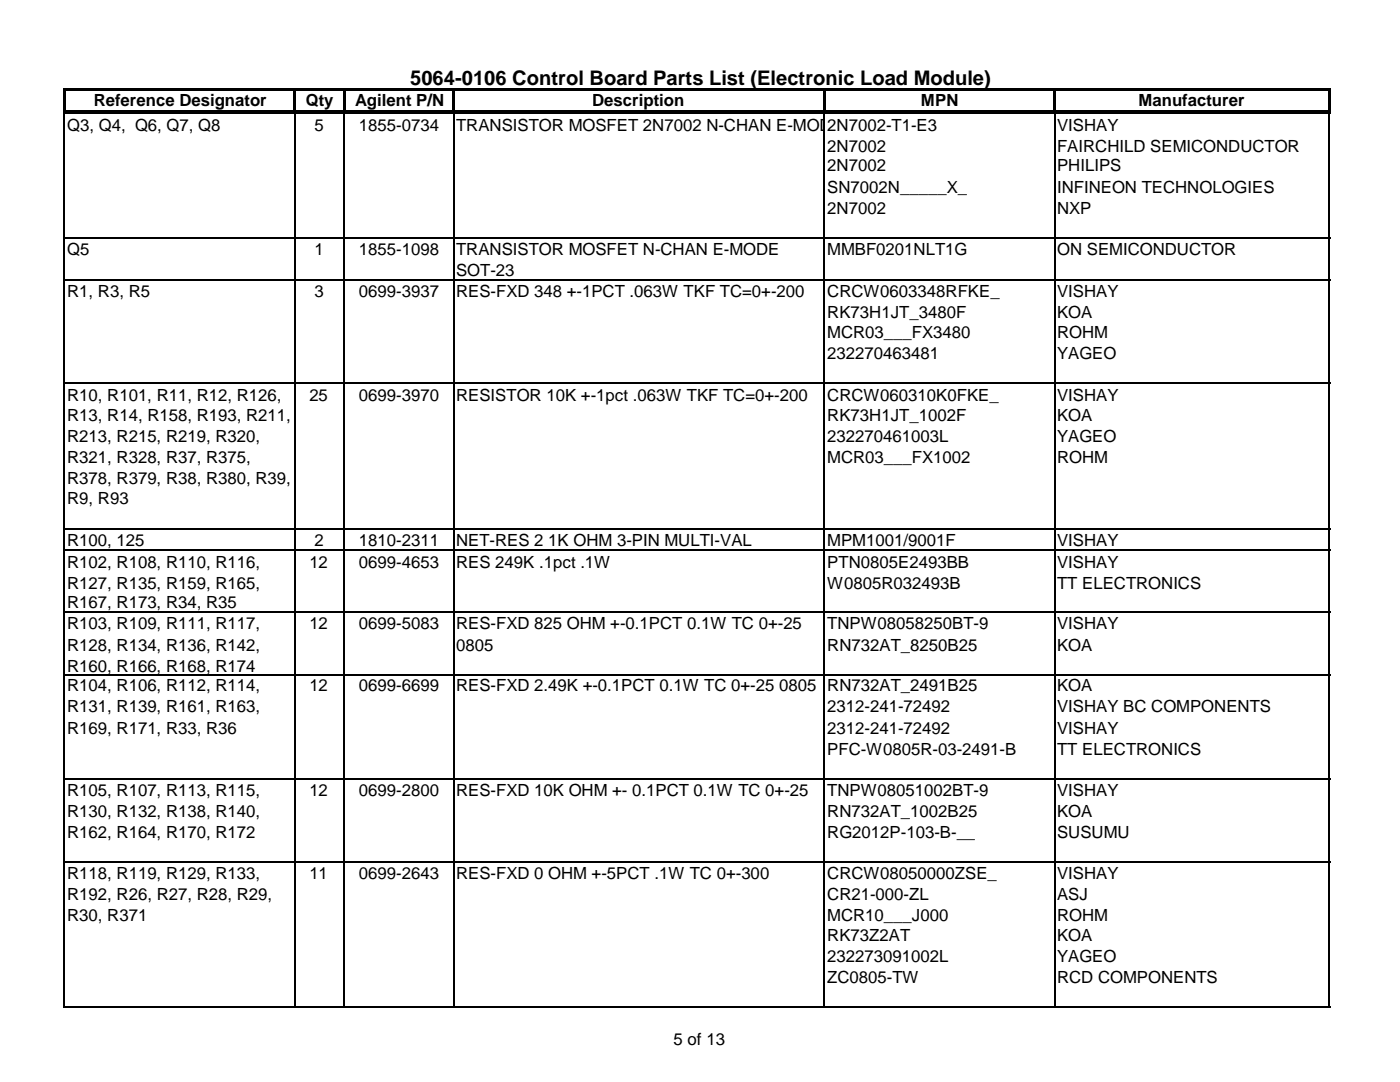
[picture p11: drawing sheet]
<svg xmlns="http://www.w3.org/2000/svg" width="279mm" height="216mm" viewBox="0 0 279 216" stroke-linecap="round" stroke-linejoin="round" font-family="sans-serif">
<defs><g id="words">
<text font-size="4" x="81.8" y="16.9">5064-0106 Control Board Parts List (Electronic Load Module)</text>
<g font-size="3.3">
<text x="18.7" y="21.2">Reference Designator</text>
<text x="61" y="21.2">Qty</text>
<text x="70.9" y="21.2">Agilent P/N</text>
<text x="118.2" y="21.2">Description</text>
<text x="183.8" y="21.2">MPN</text>
<text x="227.2" y="21.2">Manufacturer</text>
<text x="13.4" y="26.1">Q3, Q4, Q6, Q7, Q8</text>
<text x="62.8" y="26.1">5</text>
<text x="71.6" y="26.1">1855-0734</text>
<text x="91" y="26.1">TRANSISTOR MOSFET 2N7002 N-CHAN E-MODE</text>
<text x="165.1" y="26.1">2N7002-T1-E3</text>
<text x="211" y="26.1">VISHAY</text>
<text x="165.1" y="30.3">2N7002</text>
<text x="165.1" y="34.2">2N7002</text>
<text x="211" y="30.3">FAIRCHILD SEMICONDUCTOR</text>
<text x="211" y="34.2">PHILIPS</text>
<text x="165.1" y="38.5">SN7002N_____X_</text>
<text x="211" y="38.5">INFINEON TECHNOLOGIES</text>
<text x="165.1" y="42.7">2N7002</text>
<text x="211" y="42.7">NXP</text>
<text x="13.4" y="50.8">Q5</text>
<text x="62.8" y="50.8">1</text>
<text x="71.6" y="50.8">1855-1098</text>
<text x="91" y="50.8">TRANSISTOR MOSFET N-CHAN E-MODE</text>
<text x="165.1" y="50.8">MMBF0201NLT1G</text>
<text x="211" y="50.8">ON SEMICONDUCTOR</text>
<text x="13.4" y="59.3">R1, R3, R5</text>
<text x="62.8" y="59.3">3</text>
<text x="71.6" y="59.3">0699-3937</text>
<text x="91" y="55">SOT-23</text>
<text x="91" y="59.3">RES-FXD 348 +-1PCT .063W TKF TC=0+-200</text>
<text x="165.1" y="59.3">CRCW0603348RFKE_</text>
<text x="211" y="59.3">VISHAY</text>
<text x="165.1" y="63.5">RK73H1JT_3480F</text>
<text x="211" y="63.5">KOA</text>
<text x="165.1" y="67.4">MCR03___FX3480</text>
<text x="165.1" y="71.6">232270463481</text>
<text x="211" y="67.4">ROHM</text>
<text x="211" y="71.6">YAGEO</text>
<text x="13.4" y="80.1">R10, R101, R11, R12, R126,</text>
<text x="13.4" y="84">R13, R14, R158, R193, R211,</text>
<text x="61.7" y="80.1">25</text>
<text x="71.6" y="80.1">0699-3970</text>
<text x="91" y="80.1">RESISTOR 10K +-1pct .063W TKF TC=0+-200</text>
<text x="165.1" y="80.1">CRCW060310K0FKE_</text>
<text x="165.1" y="84">RK73H1JT_1002F</text>
<text x="211" y="80.1">VISHAY</text>
<text x="211" y="84">KOA</text>
<text x="13.4" y="88.2">R213, R215, R219, R320,</text>
<text x="165.1" y="88.2">232270461003L</text>
<text x="211" y="88.2">YAGEO</text>
<text x="13.4" y="92.4">R321, R328, R37, R375,</text>
<text x="165.1" y="92.4">MCR03___FX1002</text>
<text x="211" y="92.4">ROHM</text>
<text x="13.4" y="96.7">R378, R379, R38, R380, R39,</text>
<text x="13.4" y="100.5">R9, R93</text>
<text x="13.4" y="109">R100, 125</text>
<text x="13.4" y="113.2">R102, R108, R110, R116,</text>
<text x="61.7" y="113.2">12</text>
<text x="62.8" y="109">2</text>
<text x="71.6" y="109">1810-2311</text>
<text x="71.6" y="113.2">0699-4653</text>
<text x="91" y="109">NET-RES 2 1K OHM 3-PIN MULTI-VAL</text>
<text x="91" y="113.2">RES 249K .1pct .1W</text>
<text x="165.1" y="109">MPM1001/9001F</text>
<text x="165.1" y="113.2">PTN0805E2493BB</text>
<text x="211" y="109">VISHAY</text>
<text x="211" y="113.2">VISHAY</text>
<text x="13.4" y="117.5">R127, R135, R159, R165,</text>
<text x="165.1" y="117.5">W0805R032493B</text>
<text x="211" y="117.5">TT ELECTRONICS</text>
<text x="13.4" y="121.4">R167, R173, R34, R35</text>
<text x="13.4" y="125.6">R103, R109, R111, R117,</text>
<text x="61.7" y="125.6">12</text>
<text x="71.6" y="125.6">0699-5083</text>
<text x="91" y="125.6">RES-FXD 825 OHM +-0.1PCT 0.1W TC 0+-25</text>
<text x="165.1" y="125.6">TNPW08058250BT-9</text>
<text x="211" y="125.6">VISHAY</text>
<text x="13.4" y="129.8">R128, R134, R136, R142,</text>
<text x="91" y="129.8">0805</text>
<text x="165.1" y="129.8">RN732AT_8250B25</text>
<text x="211" y="129.8">KOA</text>
<text x="13.4" y="134.1">R160, R166, R168, R174</text>
<text x="13.4" y="137.9">R104, R106, R112, R114,</text>
<text x="61.7" y="137.9">12</text>
<text x="71.6" y="137.9">0699-6699</text>
<text x="91" y="137.9">RES-FXD 2.49K +-0.1PCT 0.1W TC 0+-25 0805</text>
<text x="165.1" y="137.9">RN732AT_2491B25</text>
<text x="211" y="137.9">KOA</text>
<text x="13.4" y="142.2">R131, R139, R161, R163,</text>
<text x="165.1" y="142.2">2312-241-72492</text>
<text x="211" y="142.2">VISHAY BC COMPONENTS</text>
<text x="13.4" y="146.4">R169, R171, R33, R36</text>
<text x="165.1" y="146.4">2312-241-72492</text>
<text x="211" y="146.4">VISHAY</text>
<text x="165.1" y="150.6">PFC-W0805R-03-2491-B</text>
<text x="211" y="150.6">TT ELECTRONICS</text>
<text x="13.4" y="158.8">R105, R107, R113, R115,</text>
<text x="61.7" y="158.8">12</text>
<text x="71.6" y="158.8">0699-2800</text>
<text x="91" y="158.8">RES-FXD 10K OHM +- 0.1PCT 0.1W TC 0+-25</text>
<text x="165.1" y="158.8">TNPW08051002BT-9</text>
<text x="211" y="158.8">VISHAY</text>
<text x="13.4" y="163">R130, R132, R138, R140,</text>
<text x="13.4" y="167.2">R162, R164, R170, R172</text>
<text x="165.1" y="163">RN732AT_1002B25</text>
<text x="165.1" y="167.2">RG2012P-103-B-__</text>
<text x="211" y="163">KOA</text>
<text x="211" y="167.2">SUSUMU</text>
<text x="13.4" y="175.3">R118, R119, R129, R133,</text>
<text x="13.4" y="179.6">R192, R26, R27, R28, R29,</text>
<text x="61.7" y="175.3">11</text>
<text x="71.6" y="175.3">0699-2643</text>
<text x="91" y="175.3">RES-FXD 0 OHM +-5PCT .1W TC 0+-300</text>
<text x="165.1" y="175.3">CRCW08050000ZSE_</text>
<text x="165.1" y="179.6">CR21-000-ZL</text>
<text x="211" y="175.3">VISHAY</text>
<text x="211" y="179.6">ASJ</text>
<text x="13.4" y="183.8">R30, R371</text>
<text x="165.1" y="183.8">MCR10___J000</text>
<text x="211" y="183.8">ROHM</text>
<text x="165.1" y="187.7">RK73Z2AT</text>
<text x="165.1" y="191.9">232273091002L</text>
<text x="211" y="187.7">KOA</text>
<text x="211" y="191.9">YAGEO</text>
<text x="165.1" y="196.1">ZC0805-TW</text>
<text x="211" y="196.1">RCD COMPONENTS</text>
<text x="134.4" y="208.5">5 of 13</text>
</g>
</g></defs>
<g fill="#000">
<path d="M12.5 17.6h.6v5h-.6zM13.1 17.6h252.5v.6h-252.5zM58.5 18.2h.6v4.4h-.6zM68.4 18.2h.6v4.4h-.6zM90.2 18.2h.6v4.4h-.6zM164.2 18.2h.6v4.4h-.6zM210.2 18.2h.6v4.4h-.6zM265 18.2h.6v4.4h-.6zM12.7 22.6h.3v.1h-.3zM13.1 22h252.5v.6h-252.5zM58.7 22.6h.3v.1h-.3zM68.6 22.6h.3v.1h-.3z"/>
<path d="M90.4 22.6h.3v.1h-.3zM164.3 22.6h.3v.1h-.3zM210.4 22.6h.2v.1h-.2zM265.2 22.6h.3v.1h-.3z"/>
</g>
<g fill="none" stroke="#000" stroke-width=".29">
<path d="M12.8 22.4v178.7M13 22.6h252.5M58.9 22.7v178.4M68.7 22.7v178.4M90.5 22.7v178.4M164.5 22.7v178.4M210.5 22.7v178.4M265.3 22.7v178.4M13 55.8h252.5M13 76.5h252.5M13 105.6h252.5M13 109.7h252.5"/>
<path d="M13 122.2h252.5M13 134.6h252.5M13 155.3h252.5M13 171.9h252.5M13 201h252.5"/>
</g>
<path d="M13 47.5h252.5" fill="none" stroke="#000" stroke-width=".3"/>
<use href="#words"/>
</svg>
